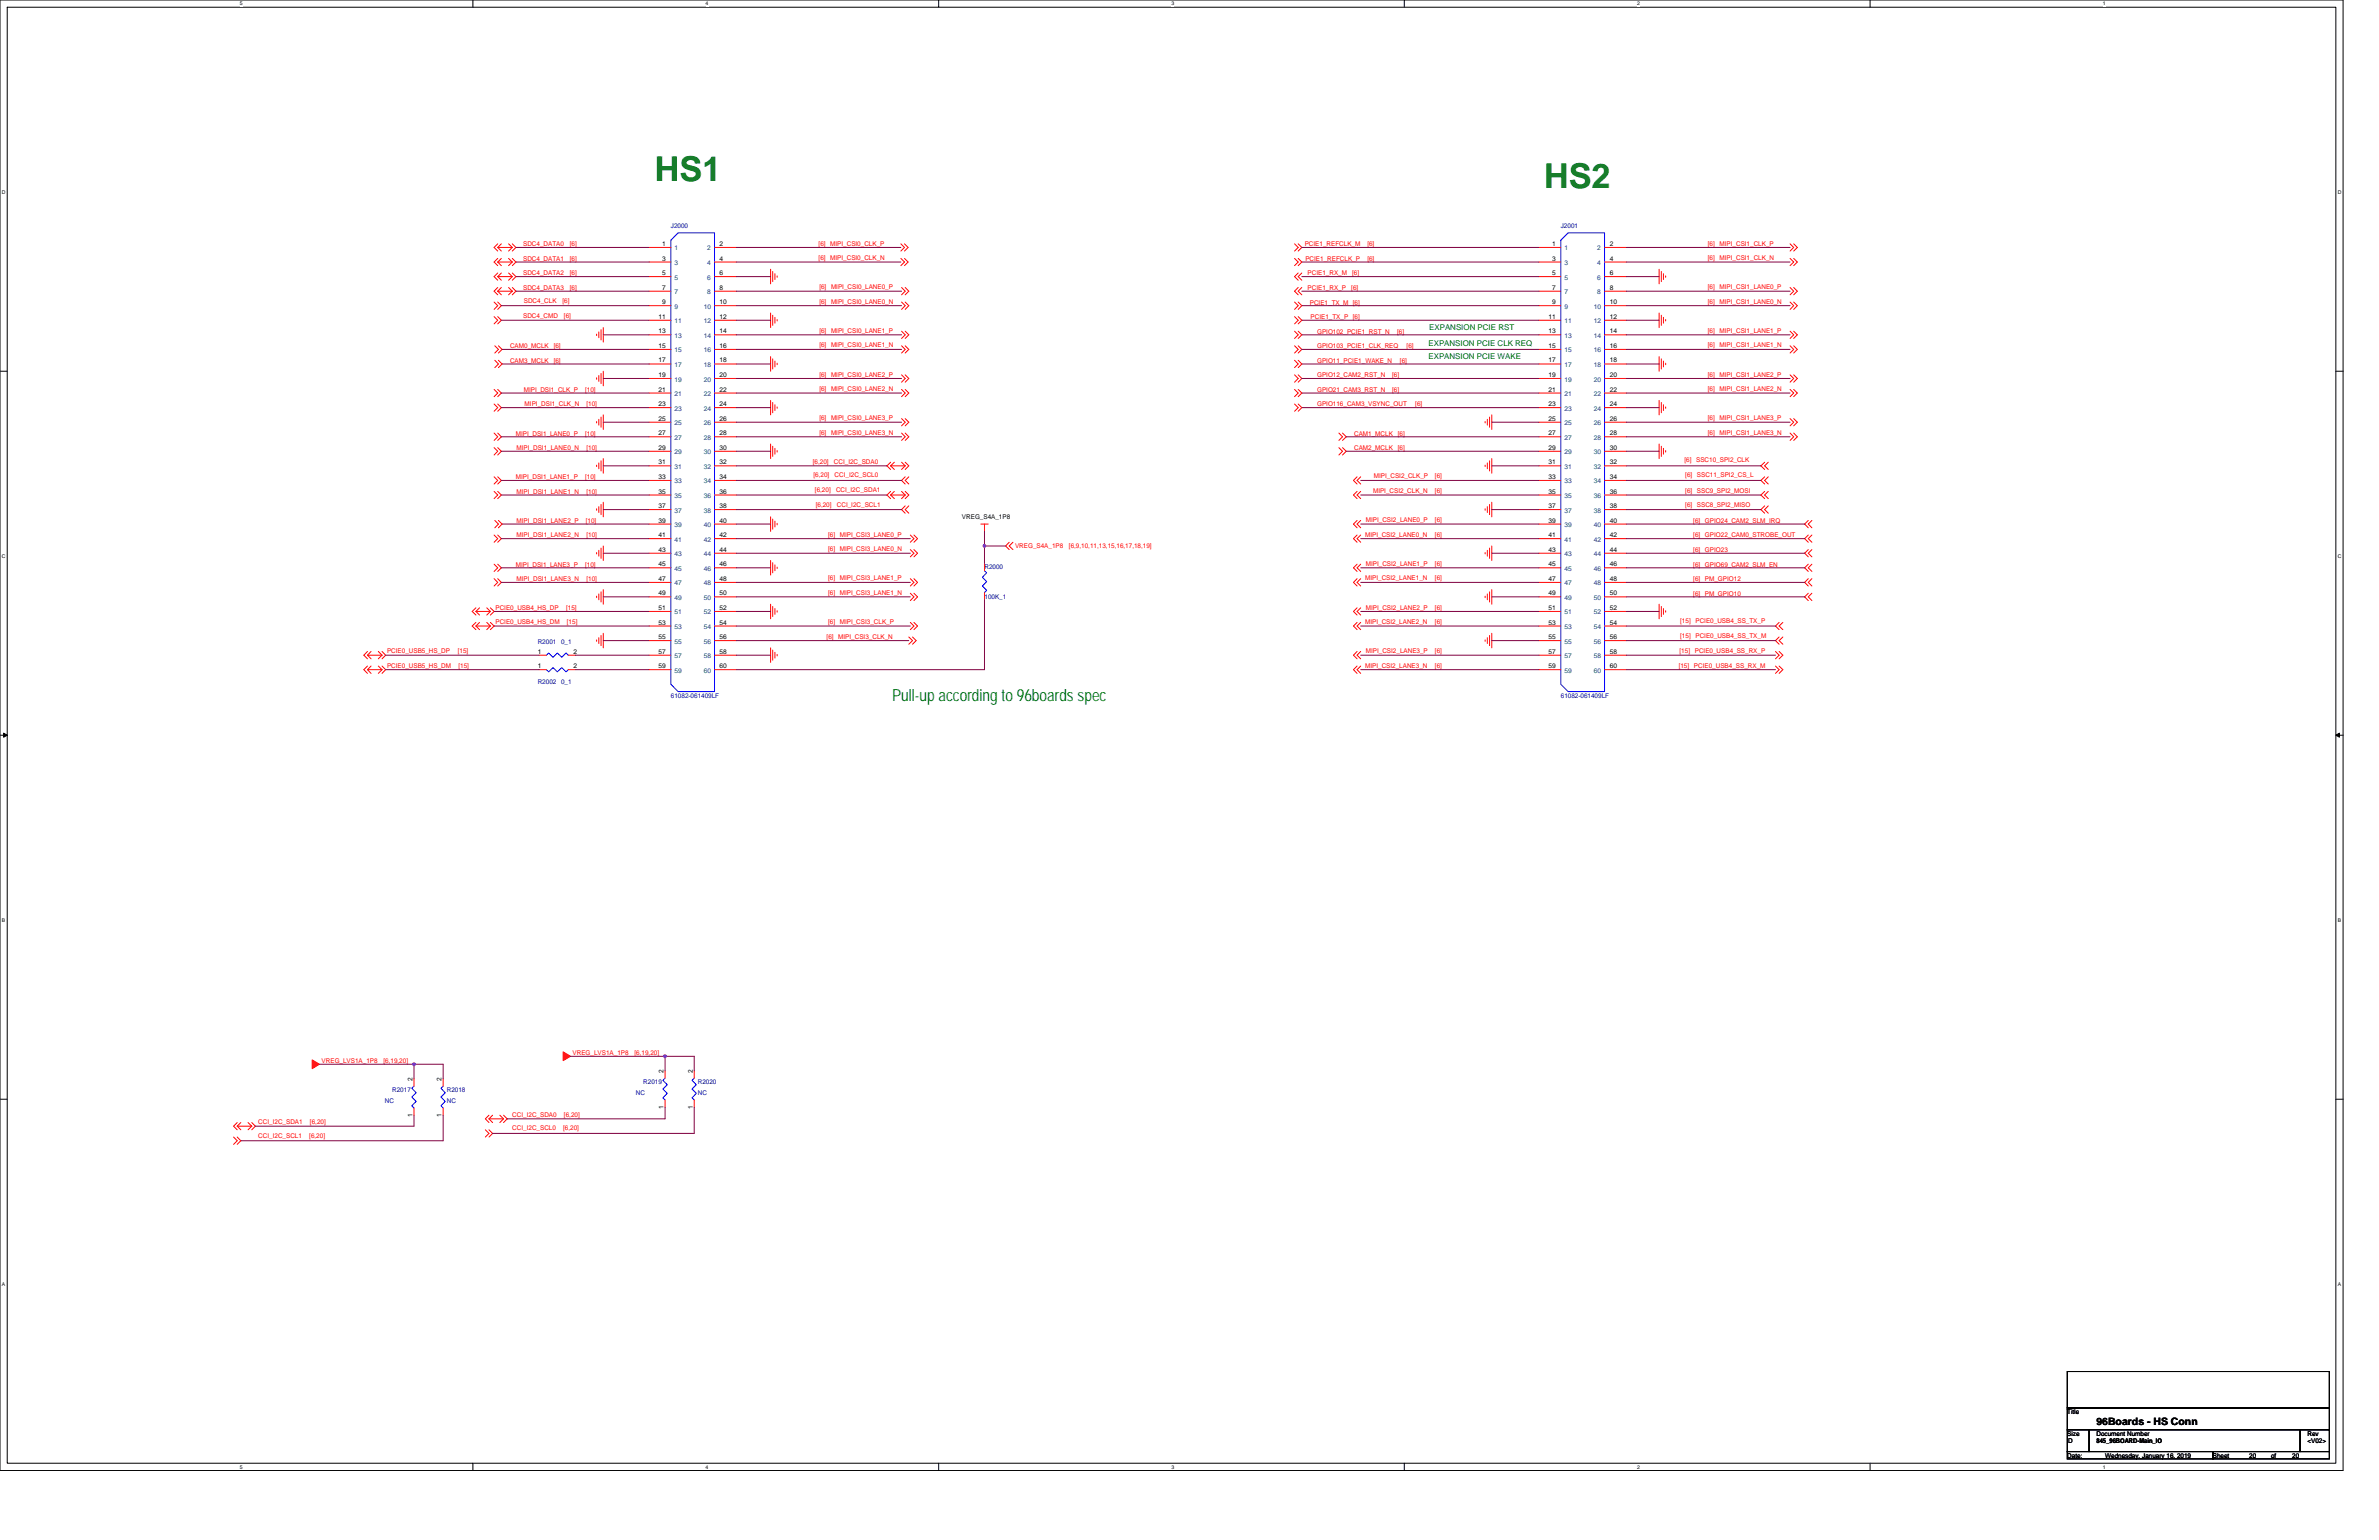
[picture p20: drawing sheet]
<svg xmlns="http://www.w3.org/2000/svg" width="432mm" height="279mm" viewBox="0 0 432 279" stroke-linecap="round" stroke-linejoin="round" font-family="sans-serif">
<defs><g id="words">
<g font-size="6.2" fill="#008000">
<text x="118.9" y="32.8">HS1</text>
<text x="280.3" y="34.1">HS2</text>
</g>
<text font-size="3" fill="#008000" x="161.9" y="127.2">Pull-up according to 96boards spec</text>
<text font-size="1.8" x="380.5" y="258.5">96Boards - HS Conn</text>
<g font-size="1.4" fill="#008000">
<text x="259.4" y="59.9">EXPANSION PCIE RST</text>
<text x="259.3" y="65.2">EXPANSION PCIE WAKE</text>
<text x="259.3" y="62.8">EXPANSION PCIE CLK REQ</text>
</g>
<g font-size="1.2" fill="#000080">
<text x="121.8" y="41.4">J2000</text>
<text x="283.3" y="41.4">J2001</text>
<text x="178.7" y="103.2">R2000</text>
<text x="178.7" y="108.6">100K_1</text>
<text x="97.6" y="116.8">R2001</text>
<text x="101.8" y="116.8">0_1</text>
<text x="97.6" y="124.2">R2002</text>
<text x="101.8" y="124.2">0_1</text>
<text x="121.8" y="126.7">61082-061409LF</text>
<text x="283.3" y="126.7">61082-061409LF</text>
<text x="116.8" y="196.7">R2019</text>
<text x="126.7" y="196.7">R2020</text>
<text x="69.9" y="200.1">NC</text>
<text x="71.2" y="198.2">R2017</text>
<text x="81.1" y="198.2">R2018</text>
<text x="81.1" y="200.1">NC</text>
<text x="115.4" y="198.7">NC</text>
<text x="126.7" y="198.7">NC</text>
</g>
<g font-size="1.2" fill="#f00">
<text x="95" y="44.7">SDC4_DATA0</text>
<text x="95" y="47.3">SDC4_DATA1</text>
<text x="103.4" y="44.7">[6]</text>
<text x="103.4" y="47.3">[6]</text>
<text x="148.6" y="44.6">[6] MIPI_CSI0_CLK_P</text>
<text x="148.6" y="47.2">[6] MIPI_CSI0_CLK_N</text>
<text x="236.8" y="44.7">PCIE1_REFCLK_M</text>
<text x="236.9" y="47.3">PCIE1_REFCLK_P</text>
<text x="248.2" y="44.7">[6]</text>
<text x="248.2" y="47.3">[6]</text>
<text x="310" y="47.2">[6]</text>
<text x="310" y="44.6">[6]</text>
<text x="312.1" y="47.2">MIPI_CSI1_CLK_N</text>
<text x="312.1" y="44.6">MIPI_CSI1_CLK_P</text>
<text x="95" y="50">SDC4_DATA2</text>
<text x="95" y="52.6">SDC4_DATA3</text>
<text x="103.4" y="50">[6]</text>
<text x="103.4" y="52.6">[6]</text>
<text x="148.7" y="52.5">[6]</text>
<text x="150.8" y="52.5">MIPI_CSI0_LANE0_P</text>
<text x="237.3" y="52.6">PCIE1_RX_P</text>
<text x="237.3" y="50">PCIE1_RX_M</text>
<text x="245.3" y="52.6">[6]</text>
<text x="245.4" y="50">[6]</text>
<text x="310" y="52.5">[6]</text>
<text x="312.1" y="52.5">MIPI_CSI1_LANE0_P</text>
<text x="95" y="57.6">SDC4_CMD</text>
<text x="95.1" y="55">SDC4_CLK</text>
<text x="102.1" y="55">[6]</text>
<text x="102.4" y="57.6">[6]</text>
<text x="148.7" y="55.1">[6]</text>
<text x="150.8" y="55.1">MIPI_CSI0_LANE0_N</text>
<text x="237.7" y="55.2">PCIE1_TX_M [6]</text>
<text x="237.9" y="57.9">PCIE1_TX_P [6]</text>
<text x="310" y="55.1">[6]</text>
<text x="312.1" y="55.1">MIPI_CSI1_LANE0_N</text>
<text x="92.6" y="63.2">CAM0_MCLK</text>
<text x="92.6" y="65.8">CAM3_MCLK</text>
<text x="100.5" y="63.2">[6]</text>
<text x="100.5" y="65.8">[6]</text>
<text x="148.7" y="63">[6]</text>
<text x="148.7" y="60.4">[6]</text>
<text x="150.8" y="63">MIPI_CSI0_LANE1_N</text>
<text x="150.8" y="60.4">MIPI_CSI0_LANE1_P</text>
<text x="239.1" y="63.2">GPIO103_PCIE1_CLK_REQ</text>
<text x="239.1" y="65.8">GPIO11_PCIE1_WAKE_N</text>
<text x="239.1" y="60.5">GPIO102_PCIE1_RST_N</text>
<text x="253.6" y="60.5">[6]</text>
<text x="254.1" y="65.8">[6]</text>
<text x="255.3" y="63.2">[6]</text>
<text x="310" y="63">[6]</text>
<text x="310" y="60.4">[6]</text>
<text x="312.1" y="63">MIPI_CSI1_LANE1_N</text>
<text x="312.1" y="60.4">MIPI_CSI1_LANE1_P</text>
<text x="95.1" y="71.1">MIPI_DSI1_CLK_P</text>
<text x="106.2" y="71.1">[10]</text>
<text x="148.7" y="71">[6]</text>
<text x="148.7" y="68.3">[6]</text>
<text x="150.8" y="71">MIPI_CSI0_LANE2_N</text>
<text x="150.8" y="68.3">MIPI_CSI0_LANE2_P</text>
<text x="239.1" y="68.5">GPIO12_CAM2_RST_N</text>
<text x="239.1" y="71.1">GPIO21_CAM3_RST_N</text>
<text x="252.7" y="68.5">[6]</text>
<text x="252.7" y="71.1">[6]</text>
<text x="310" y="68.3">[6]</text>
<text x="310" y="71">[6]</text>
<text x="312.1" y="68.3">MIPI_CSI1_LANE2_P</text>
<text x="312.1" y="71">MIPI_CSI1_LANE2_N</text>
<text x="95.2" y="73.7">MIPI_DSI1_CLK_N</text>
<text x="106.4" y="73.7">[10]</text>
<text x="148.7" y="76.2">[6]</text>
<text x="150.8" y="76.2">MIPI_CSI0_LANE3_P</text>
<text x="239.1" y="73.7">GPIO116_CAM3_VSYNC_OUT</text>
<text x="256.9" y="73.7">[6]</text>
<text x="310" y="76.2">[6]</text>
<text x="312.1" y="76.2">MIPI_CSI1_LANE3_P</text>
<text x="93.6" y="79">MIPI_DSI1_LANE0_P</text>
<text x="93.8" y="81.7">MIPI_DSI1_LANE0_N</text>
<text x="106.2" y="79">[10]</text>
<text x="106.4" y="81.7">[10]</text>
<text x="148.7" y="78.9">[6]</text>
<text x="150.8" y="78.9">MIPI_CSI0_LANE3_N</text>
<text x="245.8" y="79">CAM1_MCLK</text>
<text x="245.8" y="81.7">CAM2_MCLK</text>
<text x="253.7" y="79">[6]</text>
<text x="253.7" y="81.7">[6]</text>
<text x="305.8" y="83.9">[6]</text>
<text x="307.9" y="83.9">SSC10_SPI2_CLK</text>
<text x="310" y="78.9">[6]</text>
<text x="312.1" y="78.9">MIPI_CSI1_LANE3_N</text>
<text x="93.6" y="87">MIPI_DSI1_LANE1_P</text>
<text x="93.8" y="89.6">MIPI_DSI1_LANE1_N</text>
<text x="106.2" y="87">[10]</text>
<text x="106.4" y="89.6">[10]</text>
<text x="147.5" y="84.2">[6,20]</text>
<text x="147.7" y="86.6">[6,20]</text>
<text x="147.9" y="89.3">[6,20]</text>
<text x="151.4" y="84.2">CCI_I2C_SDA0</text>
<text x="151.5" y="86.6">CCI_I2C_SCL0</text>
<text x="151.7" y="89.3">CCI_I2C_SDA1</text>
<text x="249.2" y="89.5">MIPI_CSI2_CLK_N</text>
<text x="249.4" y="86.8">MIPI_CSI2_CLK_P</text>
<text x="260.5" y="89.5">[6]</text>
<text x="260.5" y="86.8">[6]</text>
<text x="305.9" y="86.6">[6]</text>
<text x="305.9" y="89.5">[6]</text>
<text x="308" y="86.6">SSC11_SPI2_CS_L</text>
<text x="308" y="89.5">SSC9_SPI2_MOSI</text>
<text x="93.8" y="94.9">MIPI_DSI1_LANE2_P</text>
<text x="106.3" y="94.9">[10]</text>
<text x="148.1" y="92">[6,20]</text>
<text x="151.9" y="92">CCI_I2C_SCL1</text>
<text x="247.9" y="94.7">MIPI_CSI2_LANE0_P</text>
<text x="260.5" y="94.7">[6]</text>
<text x="305.9" y="92">[6]</text>
<text x="307.3" y="94.9">[6]</text>
<text x="308" y="92">SSC8_SPI2_MISO</text>
<text x="309.5" y="94.9">GPIO24_CAM2_SLM_IRQ</text>
<text x="93.8" y="97.5">MIPI_DSI1_LANE2_N</text>
<text x="106.4" y="97.5">[10]</text>
<text x="150.3" y="97.4">[6]</text>
<text x="150.3" y="100">[6]</text>
<text x="152.4" y="97.4">MIPI_CSI3_LANE0_P</text>
<text x="152.4" y="100">MIPI_CSI3_LANE0_N</text>
<text x="184.2" y="99.5">VREG_S4A_1P8</text>
<text x="194" y="99.5">[6,9,10,11,13,15,16,17,18,19]</text>
<text x="247.8" y="97.4">MIPI_CSI2_LANE0_N</text>
<text x="260.5" y="97.4">[6]</text>
<text x="307.3" y="97.5">[6]</text>
<text x="307.3" y="100.2">[6]</text>
<text x="309.5" y="97.5">GPIO22_CAM0_STROBE_OUT</text>
<text x="309.5" y="100.2">GPIO23</text>
<text x="93.6" y="102.8">MIPI_DSI1_LANE3_P</text>
<text x="93.8" y="105.4">MIPI_DSI1_LANE3_N</text>
<text x="106.2" y="102.8">[10]</text>
<text x="106.4" y="105.4">[10]</text>
<text x="150.3" y="107.9">[6]</text>
<text x="150.3" y="105.3">[6]</text>
<text x="152.4" y="107.9">MIPI_CSI3_LANE1_N</text>
<text x="152.4" y="105.3">MIPI_CSI3_LANE1_P</text>
<text x="247.8" y="105.3">MIPI_CSI2_LANE1_N</text>
<text x="247.9" y="102.7">MIPI_CSI2_LANE1_P</text>
<text x="260.5" y="105.3">[6]</text>
<text x="260.5" y="102.7">[6]</text>
<text x="307.3" y="102.8">[6]</text>
<text x="307.3" y="105.4">[6]</text>
<text x="309.5" y="102.8">GPIO69_CAM2_SLM_EN</text>
<text x="309.5" y="105.4">PM_GPIO12</text>
<text x="89.9" y="113.2">PCIE0_USB4_HS_DM</text>
<text x="89.9" y="110.6">PCIE0_USB4_HS_DP</text>
<text x="102.7" y="110.6">[15]</text>
<text x="102.9" y="113.2">[15]</text>
<text x="150.3" y="113.2">[6]</text>
<text x="152.4" y="113.2">MIPI_CSI3_CLK_P</text>
<text x="247.8" y="113.2">MIPI_CSI2_LANE2_N</text>
<text x="247.9" y="110.6">MIPI_CSI2_LANE2_P</text>
<text x="260.5" y="113.2">[6]</text>
<text x="260.5" y="110.6">[6]</text>
<text x="305" y="113.1">[15]</text>
<text x="307.3" y="108.1">[6]</text>
<text x="307.7" y="113.1">PCIE0_USB4_SS_TX_P</text>
<text x="309.5" y="108.1">PM_GPIO10</text>
<text x="70.3" y="118.5">PCIE0_USB5_HS_DP</text>
<text x="83.1" y="118.5">[15]</text>
<text x="150" y="115.9">[6]</text>
<text x="152.1" y="115.9">MIPI_CSI3_CLK_N</text>
<text x="247.9" y="118.5">MIPI_CSI2_LANE3_P</text>
<text x="260.5" y="118.5">[6]</text>
<text x="304.8" y="118.5">[15]</text>
<text x="305" y="115.7">[15]</text>
<text x="307.6" y="118.5">PCIE0_USB4_SS_RX_P</text>
<text x="307.7" y="115.7">PCIE0_USB4_SS_TX_M</text>
<text x="70.3" y="121.2">PCIE0_USB5_HS_DM</text>
<text x="83.2" y="121.2">[15]</text>
<text x="247.8" y="121.2">MIPI_CSI2_LANE3_N</text>
<text x="260.5" y="121.2">[6]</text>
<text x="304.7" y="121.2">[15]</text>
<text x="307.5" y="121.2">PCIE0_USB4_SS_RX_M</text>
<text x="103.9" y="191.4">VREG_LVS1A_1P8</text>
<text x="115.2" y="191.4">[6,19,20]</text>
<text x="58.4" y="192.9">VREG_LVS1A_1P8</text>
<text x="69.6" y="192.9">[6,19,20]</text>
<text x="46.9" y="203.8">CCI_I2C_SDA1</text>
<text x="56.3" y="203.8">[6,20]</text>
<text x="93" y="202.6">CCI_I2C_SDA0</text>
<text x="102.4" y="202.6">[6,20]</text>
<text x="46.9" y="206.5">CCI_I2C_SCL1</text>
<text x="56.1" y="206.5">[6,20]</text>
<text x="93" y="205">CCI_I2C_SCL0</text>
<text x="102.2" y="205">[6,20]</text>
</g>
<g font-size="1.2">
<text x="120.2" y="44.6">1</text>
<text x="120.2" y="47.3">3</text>
<text x="130.6" y="44.6">2</text>
<text x="130.6" y="47.3">4</text>
<text x="281.7" y="44.6">1</text>
<text x="281.7" y="47.3">3</text>
<text x="292.2" y="44.6">2</text>
<text x="292.2" y="47.3">4</text>
<text x="120.2" y="49.9">5</text>
<text x="120.2" y="52.6">7</text>
<text x="130.6" y="49.9">6</text>
<text x="130.6" y="52.6">8</text>
<text x="281.7" y="49.9">5</text>
<text x="281.7" y="52.6">7</text>
<text x="292.2" y="49.9">6</text>
<text x="292.2" y="52.6">8</text>
<text x="119.5" y="57.8">11</text>
<text x="120.2" y="55.2">9</text>
<text x="130.6" y="55.2">10</text>
<text x="130.6" y="57.8">12</text>
<text x="281.1" y="57.8">11</text>
<text x="281.7" y="55.2">9</text>
<text x="292.2" y="55.2">10</text>
<text x="292.2" y="57.8">12</text>
<text x="119.5" y="60.5">13</text>
<text x="119.5" y="63.1">15</text>
<text x="119.5" y="65.8">17</text>
<text x="130.6" y="60.5">14</text>
<text x="130.6" y="63.1">16</text>
<text x="130.6" y="65.8">18</text>
<text x="281.1" y="60.5">13</text>
<text x="281.1" y="63.1">15</text>
<text x="281.1" y="65.8">17</text>
<text x="292.2" y="60.5">14</text>
<text x="292.2" y="63.1">16</text>
<text x="292.2" y="65.8">18</text>
<text x="119.5" y="68.4">19</text>
<text x="119.5" y="71">21</text>
<text x="130.6" y="68.4">20</text>
<text x="130.6" y="71">22</text>
<text x="281.1" y="68.4">19</text>
<text x="281.1" y="71">21</text>
<text x="292.2" y="68.4">20</text>
<text x="292.2" y="71">22</text>
<text x="119.5" y="73.7">23</text>
<text x="119.5" y="76.3">25</text>
<text x="130.6" y="73.7">24</text>
<text x="130.6" y="76.3">26</text>
<text x="281.1" y="73.7">23</text>
<text x="281.1" y="76.3">25</text>
<text x="292.2" y="73.7">24</text>
<text x="292.2" y="76.3">26</text>
<text x="119.5" y="79">27</text>
<text x="119.5" y="81.6">29</text>
<text x="130.6" y="79">28</text>
<text x="130.6" y="81.6">30</text>
<text x="281.1" y="79">27</text>
<text x="281.1" y="81.6">29</text>
<text x="292.2" y="79">28</text>
<text x="292.2" y="81.6">30</text>
<text x="119.5" y="84.2">31</text>
<text x="119.5" y="86.9">33</text>
<text x="119.5" y="89.5">35</text>
<text x="130.6" y="84.2">32</text>
<text x="130.6" y="86.9">34</text>
<text x="130.6" y="89.5">36</text>
<text x="281.1" y="84.2">31</text>
<text x="281.1" y="86.9">33</text>
<text x="281.1" y="89.5">35</text>
<text x="292.2" y="84.2">32</text>
<text x="292.2" y="86.9">34</text>
<text x="292.2" y="89.5">36</text>
<text x="119.5" y="92.2">37</text>
<text x="119.5" y="94.8">39</text>
<text x="130.6" y="92.2">38</text>
<text x="130.6" y="94.8">40</text>
<text x="174.6" y="94.2">VREG_S4A_1P8</text>
<text x="281.1" y="92.2">37</text>
<text x="281.1" y="94.8">39</text>
<text x="292.2" y="92.2">38</text>
<text x="292.2" y="94.8">40</text>
<text x="119.5" y="97.5">41</text>
<text x="119.5" y="100.1">43</text>
<text x="130.6" y="97.5">42</text>
<text x="130.6" y="100.1">44</text>
<text x="281.1" y="97.5">41</text>
<text x="281.1" y="100.1">43</text>
<text x="292.2" y="97.5">42</text>
<text x="292.2" y="100.1">44</text>
<text x="119.5" y="102.7">45</text>
<text x="119.5" y="105.4">47</text>
<text x="130.6" y="102.7">46</text>
<text x="130.6" y="105.4">48</text>
<text x="281.1" y="102.7">45</text>
<text x="281.1" y="105.4">47</text>
<text x="292.2" y="102.7">46</text>
<text x="292.2" y="105.4">48</text>
<text x="119.5" y="108">49</text>
<text x="119.5" y="110.7">51</text>
<text x="119.5" y="113.3">53</text>
<text x="130.6" y="108">50</text>
<text x="130.6" y="110.7">52</text>
<text x="130.6" y="113.3">54</text>
<text x="281.1" y="108">49</text>
<text x="281.1" y="110.7">51</text>
<text x="281.1" y="113.3">53</text>
<text x="292.2" y="108">50</text>
<text x="292.2" y="110.7">52</text>
<text x="292.2" y="113.3">54</text>
<text x="97.6" y="118.6">1</text>
<text x="104.1" y="118.6">2</text>
<text x="119.5" y="116">55</text>
<text x="119.5" y="118.6">57</text>
<text x="130.6" y="116">56</text>
<text x="130.6" y="118.6">58</text>
<text x="281.1" y="116">55</text>
<text x="281.1" y="118.6">57</text>
<text x="292.2" y="116">56</text>
<text x="292.2" y="118.6">58</text>
<text x="97.6" y="121.2">1</text>
<text x="104.1" y="121.2">2</text>
<text x="119.5" y="121.2">59</text>
<text x="130.6" y="121.2">60</text>
<text x="281.1" y="121.2">59</text>
<text x="292.2" y="121.2">60</text>
<text x="74.9" y="196.1" transform="rotate(-90 74.9 196.1)">2</text>
<text x="80.2" y="196.1" transform="rotate(-90 80.2 196.1)">2</text>
<text x="120.4" y="194.7" transform="rotate(-90 120.4 194.7)">2</text>
<text x="125.7" y="194.7" transform="rotate(-90 125.7 194.7)">2</text>
<text x="74.9" y="202.6" transform="rotate(-90 74.9 202.6)">1</text>
<text x="80.2" y="202.6" transform="rotate(-90 80.2 202.6)">1</text>
<text x="120.4" y="201.2" transform="rotate(-90 120.4 201.2)">1</text>
<text x="125.7" y="201.2" transform="rotate(-90 125.7 201.2)">1</text>
<text x="375.2" y="256.5">Title</text>
<text x="375.2" y="260.5">Size</text>
<text x="375.4" y="261.8">D</text>
<text x="380.5" y="260.5">Document Number</text>
<text x="380.5" y="261.8">845_96BOARD-Main_IO</text>
<text x="418.8" y="260.5">Rev</text>
<text x="418.8" y="261.8">&lt;V02&gt;</text>
<text x="375.2" y="264.5">Date:</text>
<text x="382.1" y="264.5">Wednesday, January 16, 2019</text>
<text x="401.6" y="264.5">Sheet</text>
<text x="408.2" y="264.5">20</text>
<text x="412.2" y="264.5">of</text>
<text x="416.1" y="264.5">20</text>
</g>
<g font-size="1.2" fill="#004080">
<text x="122.4" y="45.4">1</text>
<text x="128.4" y="45.4">2</text>
<text x="284" y="45.4">1</text>
<text x="289.9" y="45.4">2</text>
<text x="122.4" y="48.1">3</text>
<text x="122.4" y="50.7">5</text>
<text x="122.4" y="53.4">7</text>
<text x="128.4" y="48.1">4</text>
<text x="128.4" y="50.7">6</text>
<text x="128.4" y="53.4">8</text>
<text x="284" y="48.1">3</text>
<text x="284" y="50.7">5</text>
<text x="284" y="53.4">7</text>
<text x="289.9" y="48.1">4</text>
<text x="289.9" y="50.7">6</text>
<text x="289.9" y="53.4">8</text>
<text x="122.4" y="56">9</text>
<text x="122.4" y="58.7">11</text>
<text x="127.7" y="56">10</text>
<text x="127.7" y="58.7">12</text>
<text x="284" y="56">9</text>
<text x="284" y="58.7">11</text>
<text x="289.3" y="56">10</text>
<text x="289.3" y="58.7">12</text>
<text x="122.4" y="61.3">13</text>
<text x="122.4" y="63.9">15</text>
<text x="127.7" y="61.3">14</text>
<text x="127.7" y="63.9">16</text>
<text x="284" y="61.3">13</text>
<text x="284" y="63.9">15</text>
<text x="289.3" y="61.3">14</text>
<text x="289.3" y="63.9">16</text>
<text x="122.4" y="66.6">17</text>
<text x="122.4" y="69.2">19</text>
<text x="122.4" y="71.9">21</text>
<text x="127.7" y="66.6">18</text>
<text x="127.7" y="69.2">20</text>
<text x="127.7" y="71.9">22</text>
<text x="284" y="66.6">17</text>
<text x="284" y="69.2">19</text>
<text x="284" y="71.9">21</text>
<text x="289.3" y="66.6">18</text>
<text x="289.3" y="69.2">20</text>
<text x="289.3" y="71.9">22</text>
<text x="122.4" y="74.5">23</text>
<text x="122.4" y="77.2">25</text>
<text x="127.7" y="74.5">24</text>
<text x="127.7" y="77.2">26</text>
<text x="284" y="74.5">23</text>
<text x="284" y="77.2">25</text>
<text x="289.3" y="74.5">24</text>
<text x="289.3" y="77.2">26</text>
<text x="122.4" y="79.8">27</text>
<text x="122.4" y="82.4">29</text>
<text x="127.7" y="79.8">28</text>
<text x="127.7" y="82.4">30</text>
<text x="284" y="79.8">27</text>
<text x="284" y="82.4">29</text>
<text x="289.3" y="79.8">28</text>
<text x="289.3" y="82.4">30</text>
<text x="122.4" y="85.1">31</text>
<text x="122.4" y="87.7">33</text>
<text x="127.7" y="85.1">32</text>
<text x="127.7" y="87.7">34</text>
<text x="284" y="85.1">31</text>
<text x="284" y="87.7">33</text>
<text x="289.3" y="85.1">32</text>
<text x="289.3" y="87.7">34</text>
<text x="122.4" y="90.4">35</text>
<text x="122.4" y="93">37</text>
<text x="122.4" y="95.6">39</text>
<text x="127.7" y="90.4">36</text>
<text x="127.7" y="93">38</text>
<text x="127.7" y="95.6">40</text>
<text x="284" y="90.4">35</text>
<text x="284" y="93">37</text>
<text x="284" y="95.6">39</text>
<text x="289.3" y="90.4">36</text>
<text x="289.3" y="93">38</text>
<text x="289.3" y="95.6">40</text>
<text x="122.4" y="98.3">41</text>
<text x="122.4" y="100.9">43</text>
<text x="127.7" y="98.3">42</text>
<text x="127.7" y="100.9">44</text>
<text x="284" y="98.3">41</text>
<text x="284" y="100.9">43</text>
<text x="289.3" y="98.3">42</text>
<text x="289.3" y="100.9">44</text>
<text x="122.4" y="103.6">45</text>
<text x="122.4" y="106.2">47</text>
<text x="127.7" y="103.6">46</text>
<text x="127.7" y="106.2">48</text>
<text x="284" y="103.6">45</text>
<text x="284" y="106.2">47</text>
<text x="289.3" y="103.6">46</text>
<text x="289.3" y="106.2">48</text>
<text x="122.4" y="108.8">49</text>
<text x="122.4" y="111.5">51</text>
<text x="127.7" y="108.8">50</text>
<text x="127.7" y="111.5">52</text>
<text x="284" y="108.8">49</text>
<text x="284" y="111.5">51</text>
<text x="289.3" y="108.8">50</text>
<text x="289.3" y="111.5">52</text>
<text x="122.4" y="114.1">53</text>
<text x="122.4" y="116.8">55</text>
<text x="122.4" y="119.4">57</text>
<text x="127.7" y="114.1">54</text>
<text x="127.7" y="116.8">56</text>
<text x="127.7" y="119.4">58</text>
<text x="284" y="114.1">53</text>
<text x="284" y="116.8">55</text>
<text x="284" y="119.4">57</text>
<text x="289.3" y="114.1">54</text>
<text x="289.3" y="116.8">56</text>
<text x="289.3" y="119.4">58</text>
<text x="122.4" y="122">59</text>
<text x="127.7" y="122">60</text>
<text x="284" y="122">59</text>
<text x="289.3" y="122">60</text>
</g>
<g font-size=".9">
<text x="43.6" y="1">5</text>
<text x="128.1" y="1">4</text>
<text x="212.6" y="1">3</text>
<text x="297.1" y="1">2</text>
<text x="381.7" y="1">1</text>
<text x=".3" y="35.2">D</text>
<text x="424.3" y="35.2">D</text>
<text x=".3" y="101.2">C</text>
<text x="424.3" y="101.2">C</text>
<text x=".3" y="167.3">B</text>
<text x="424.3" y="167.3">B</text>
<text x=".3" y="233.3">A</text>
<text x="424.3" y="233.3">A</text>
<text x="43.6" y="266.4">5</text>
<text x="128.1" y="266.4">4</text>
<text x="212.6" y="266.4">3</text>
<text x="297.1" y="266.4">2</text>
<text x="381.7" y="266.4">1</text>
</g>
</g></defs>
<path d="M0 0h425.3v266.8h-425.3zM1.3 1.3h422.7v264.2h-422.7z" fill="none" stroke="#000" stroke-width=".18"/>
<g fill="#fff">
<path d="M43.6 .1h.5v1.1h-.5z"/>
<path d="M43.6 265.6h.5v1.1h-.5z"/>
</g>
<path d="M85.8 0v1.3M85.8 265.5v1.3" fill="none" stroke="#000" stroke-width=".18"/>
<g fill="#fff">
<path d="M128.1 .1h.5v1.1h-.5z"/>
<path d="M128.1 265.6h.5v1.1h-.5z"/>
</g>
<path d="M170.4 0v1.3M170.4 265.5v1.3" fill="none" stroke="#000" stroke-width=".18"/>
<g fill="#fff">
<path d="M212.6 .1h.5v1.1h-.5z"/>
<path d="M212.6 265.6h.5v1.1h-.5z"/>
</g>
<path d="M254.9 0v1.3M254.9 265.5v1.3" fill="none" stroke="#000" stroke-width=".18"/>
<g fill="#fff">
<path d="M297.1 .1h.5v1.1h-.5z"/>
<path d="M297.1 265.6h.5v1.1h-.5z"/>
</g>
<path d="M339.4 0v1.3M339.4 265.5v1.3" fill="none" stroke="#000" stroke-width=".18"/>
<g fill="#fff">
<path d="M381.7 .1h.5v1.1h-.5z"/>
<path d="M381.7 265.6h.5v1.1h-.5z"/>
<path d="M.3 34.3h.7v1.1h-.7z"/>
<path d="M424.3 34.3h.7v1.1h-.7z"/>
<path d="M.3 100.4h.7v1h-.7z"/>
<path d="M424.3 100.4h.7v1h-.7z"/>
</g>
<path d="M0 67.4h1.3M424 67.4h1.3" fill="none" stroke="#000" stroke-width=".18"/>
<g fill="#fff">
<path d="M.3 166.4h.7v1.1h-.7z"/>
<path d="M424.3 166.4h.6v1.1h-.6z"/>
</g>
<path d="M0 133.4h1.3M424 133.4h1.3" fill="none" stroke="#000" stroke-width=".18"/>
<path d="M.7 133l.6 .4-.6 .4zM424 133.4l.6-.4v.8z" fill="#000" stroke="#000" stroke-width=".18"/>
<g fill="#fff">
<path d="M.3 232.5h.7v1h-.7z"/>
<path d="M424.3 232.5h.6v1h-.6z"/>
</g>
<path d="M0 199.4h1.3M424 199.4h1.3M375.2 248.8h47.6v6.6h-47.6zM375.2 255.4h47.6v4h-47.6zM375.2 259.4h4v4h-4zM379.2 259.4h38.3v4h-38.3zM417.5 259.4h5.3v4h-5.3zM375.2 263.4h26.4v1.3h-26.4zM401.6 263.4h21.2v1.3h-21.2z" fill="none" stroke="#000" stroke-width=".18"/>
<g fill="none" stroke="#f00" stroke-width=".18">
<path d="M89.7 54.8l.6 .7-.6 .6M89.7 57.4l.6 .7-.6 .7M90.3 54.8l.7 .7-.7 .6M90.3 57.4l.7 .7-.7 .7M90.3 44.9l.7 .7M90.3 44.9h2.7M90.3 47.5l.7 .7M90.3 47.5h2.7M90.3 50.2l.7 .6M90.3 50.2h2.7M90.3 52.8l.7 .7M90.3 52.8h2.7"/>
<path d="M90.3 44.2l-.6 .7 .6 .7M90.3 46.9l-.6 .6 .6 .7M90.3 49.5l-.6 .7 .6 .6M90.3 52.2l-.6 .6 .6 .7M91 44.2l-.7 .7M91 46.9l-.7 .6M91 49.5l-.7 .7M91 52.2l-.7 .6M92.3 44.2l.7 .7M92.3 46.9l.7 .6M92.3 49.5l.7 .7M92.3 52.2l.7 .6"/>
<path d="M93 44.2l.6 .7-.6 .7M93 46.9l.6 .6-.6 .7M93 49.5l.6 .7-.6 .6M93 52.2l.6 .6-.6 .7M93 44.9l-.7 .7M93 47.5l-.7 .7M93 50.2l-.7 .6M93 52.8l-.7 .7M109.1 59.8v1.9M109.5 59.4v2.7M117.8 44.9h4M117.8 47.5h4"/>
<path d="M117.8 50.2h4M117.8 52.8h4M117.8 55.5h4M117.8 58.1h4M129.7 44.9h3.9M129.7 47.5h3.9M129.7 50.2h3.9M129.7 52.8h3.9M129.7 55.5h3.9M129.7 58.1h3.9M139.9 48.9v2.6M139.9 56.8v2.6"/>
<path d="M140.3 49.3v1.8M140.3 57.2v1.8M140.7 49.7v1M140.7 57.6v1M141.1 50.1v.2M141.1 58v.2M163.5 44.2l.7 .7-.7 .7M163.5 46.9l.7 .6-.7 .7M163.6 54.8l.7 .7-.7 .6M163.6 52.2l.7 .6-.7 .7M164.2 44.2l.6 .7-.6 .7M164.2 46.9l.6 .6-.6 .7"/>
<path d="M164.3 54.8l.7 .7-.7 .6M164.3 52.2l.7 .6-.7 .7M235 44.2l.6 .7-.6 .7M235 46.9l.6 .6-.6 .7M235 54.8l.6 .7-.6 .6M235 57.4l.6 .7-.6 .7M235.6 44.2l.7 .7-.7 .7M235.6 46.9l.7 .6-.7 .7M235.6 54.8l.7 .7-.7 .6M235.6 57.4l.7 .7-.7 .7M235.6 52.2l-.6 .6 .6 .7M235.6 49.5l-.6 .7 .6 .6"/>
<path d="M236.3 52.2l-.7 .6 .7 .7M236.3 49.5l-.7 .7 .7 .6M279.3 44.9h4M279.3 47.5h4M279.3 50.2h4M279.3 52.8h4M279.3 55.5h4M279.3 58.1h4M291.2 44.9h4M291.2 47.5h4M291.2 50.2h4M291.2 52.8h4"/>
<path d="M291.2 55.5h4M291.2 58.1h4M301.1 48.9v2.6M301.1 56.8v2.6M301.5 49.3v1.8M301.5 57.2v1.8M301.9 49.7v1M301.9 57.6v1M302.3 50.1v.2M302.3 58v.2M324.9 54.8l.7 .7-.7 .6M324.9 52.2l.7 .6-.7 .7"/>
<path d="M324.9 46.9l.7 .6-.7 .7M324.9 44.2l.7 .7-.7 .7M325.6 54.8l.6 .7-.6 .6M325.6 52.2l.6 .6-.6 .7M325.6 46.9l.6 .6-.6 .7M325.6 44.2l.6 .7-.6 .7M89.7 73.3l.6 .7-.6 .6M89.7 70.7l.6 .6-.6 .7M89.7 78.6l.6 .6-.6 .7M89.8 62.7l.7 .7-.7 .7M89.8 65.4l.7 .6-.7 .7M90.3 73.3l.7 .7-.7 .6"/>
<path d="M90.3 70.7l.7 .6-.7 .7M90.3 78.6l.7 .6-.7 .7M90.5 62.7l.6 .7-.6 .7M90.5 65.4l.6 .6-.6 .7M108.3 76.5v.2M108.3 68.5v.3M108.3 60.6v.3M108.7 76.1v1M108.7 68.1v1.1M108.7 60.2v1.1M109.1 75.7v1.8M109.1 67.8v1.8"/>
<path d="M109.5 75.3v2.6M109.5 67.4v2.6M117.8 60.7h4M117.8 63.4h4M117.8 66h4M117.8 68.7h4M117.8 71.3h4M117.8 74h4M117.8 76.6h4M117.8 79.2h4M129.7 60.7h3.9M129.7 63.4h3.9"/>
<path d="M129.7 66h3.9M129.7 68.7h3.9M129.7 71.3h3.9M129.7 74h3.9M129.7 76.6h3.9M129.7 79.2h3.9M139.9 64.7v2.7M139.9 72.6v2.7M140.3 65.1v1.9M140.3 73v1.9M140.7 65.5v1.1M140.7 73.4v1.1"/>
<path d="M141.1 65.9v.3M141.1 73.8v.3M163.6 75.9l.7 .7-.7 .7M163.6 78.6l.7 .6-.7 .7M163.6 70.7l.7 .6-.7 .7M163.6 68l.7 .7-.7 .6M163.6 62.7l.7 .7-.7 .7M163.6 60.1l.7 .6-.7 .7M164.3 75.9l.7 .7-.7 .7M164.3 78.6l.7 .6-.7 .7M164.3 70.7l.7 .6-.7 .7M164.3 68l.7 .7-.7 .6"/>
<path d="M164.3 62.7l.7 .7-.7 .7M164.3 60.1l.7 .6-.7 .7M235 62.7l.6 .7-.6 .7M235 65.4l.6 .6-.6 .7M235 68l.6 .7-.6 .6M235 70.7l.6 .6-.6 .7M235 60.1l.6 .6-.6 .7M235 73.3l.6 .7-.6 .6M235.6 62.7l.7 .7-.7 .7M235.6 65.4l.7 .6-.7 .7M235.6 68l.7 .7-.7 .6M235.6 70.7l.7 .6-.7 .7"/>
<path d="M235.6 60.1l.7 .6-.7 .7M235.6 73.3l.7 .7-.7 .6M243 78.6l.7 .6-.7 .7M243.7 78.6l.6 .6-.6 .7M269.6 76.5v.2M270 76.1v1M270.4 75.7v1.8M270.8 75.3v2.6M279.3 60.7h4M279.3 63.4h4M279.3 66h4M279.3 68.7h4"/>
<path d="M279.3 71.3h4M279.3 74h4M279.3 76.6h4M279.3 79.2h4M291.2 60.7h4M291.2 63.4h4M291.2 66h4M291.2 68.7h4M291.2 71.3h4M291.2 74h4M291.2 76.6h4M291.2 79.2h4"/>
<path d="M301.1 64.7v2.7M301.1 72.6v2.7M301.5 65.1v1.9M301.5 73v1.9M301.9 65.5v1.1M301.9 73.4v1.1M302.3 65.9v.3M302.3 73.8v.3M324.9 78.6l.7 .6-.7 .7M324.9 75.9l.7 .7-.7 .7M324.9 68l.7 .7-.7 .6M324.9 70.7l.7 .6-.7 .7"/>
<path d="M324.9 62.7l.7 .7-.7 .7M324.9 60.1l.7 .6-.7 .7M325.6 78.6l.6 .6-.6 .7M325.6 75.9l.6 .7-.6 .7M325.6 68l.6 .7-.6 .6M325.6 70.7l.6 .6-.6 .7M325.6 62.7l.6 .7-.6 .7M325.6 60.1l.6 .6-.6 .7M89.7 97.1l.6 .6-.6 .7M89.7 89.2l.6 .6-.6 .7M89.7 86.5l.6 .7-.6 .6M89.7 81.2l.6 .7-.6 .7"/>
<path d="M89.8 94.4l.7 .7-.7 .7M90.3 97.1l.7 .6-.7 .7M90.3 89.2l.7 .6-.7 .7M90.3 86.5l.7 .7-.7 .6M90.3 81.2l.7 .7-.7 .7M90.5 94.4l.6 .7-.6 .7M108.3 92.3v.3M108.3 84.4v.2M108.7 99.8v1.1M108.7 91.9v1.1M108.7 84v1M109.1 99.4v1.9"/>
<path d="M109.1 91.5v1.9M109.1 83.6v1.8M109.5 99.1v2.6M109.5 91.1v2.7M109.5 83.2v2.7M117.8 81.9h4M117.8 84.5h4M117.8 87.2h4M117.8 89.8h4M117.8 92.5h4M117.8 95.1h4M117.8 97.7h4"/>
<path d="M129.7 81.9h3.9M129.7 84.5h3.9M129.7 87.2h3.9M129.7 89.8h3.9M129.7 92.5h3.9M129.7 95.1h3.9M129.7 97.7h3.9M139.9 80.6v2.6M139.9 93.8v2.6M140.3 81v1.8M140.3 94.2v1.8M140.7 81.3v1.1"/>
<path d="M140.7 94.6v1M141.1 81.7v.3M141.1 95v.2M161.6 84.5l.7 .7M161.6 84.5h2.7M161.6 89.8l.7 .7M161.6 89.8h2.7M161.6 83.9l-.6 .6 .6 .7M161.6 89.2l-.6 .6 .6 .7M162.3 83.9l-.7 .6M162.3 89.2l-.7 .6M163.6 83.9l.7 .6"/>
<path d="M163.6 89.2l.7 .6M164.3 83.9l.7 .6-.7 .7M164.3 89.2l.7 .6-.7 .7M164.3 84.5l-.7 .7M164.3 89.8l-.7 .7M164.3 86.5l-.7 .7 .7 .6M164.3 91.8l-.7 .7 .7 .6M165 86.5l-.7 .7 .7 .6M165 91.8l-.7 .7 .7 .6M165.2 97.1l.7 .6-.7 .7M165.2 99.7l.7 .7-.7 .6M165.9 97.1l.6 .6-.6 .7"/>
<path d="M165.9 99.7l.6 .7-.6 .6M178 95.1h1.4M178.7 95.1v1.3M183.2 98.4l-.7 .7 .7 .6M183.9 98.4l-.7 .7 .7 .6M243 81.2l.7 .7-.7 .7M243.7 81.2l.6 .7-.6 .7M246.3 86.5l-.6 .7 .6 .6M246.3 89.2l-.6 .6 .6 .7M246.3 97.1l-.6 .6 .6 .7M246.3 94.4l-.6 .7 .6 .7M247 86.5l-.7 .7 .7 .6"/>
<path d="M247 89.2l-.7 .6 .7 .7M247 97.1l-.7 .6 .7 .7M247 94.4l-.7 .7 .7 .7M269.6 92.3v.3M269.6 84.4v.2M270 99.8v1.1M270 91.9v1.1M270 84v1M270.4 99.4v1.9M270.4 91.5v1.9M270.4 83.6v1.8M270.8 99.1v2.6"/>
<path d="M270.8 91.1v2.7M270.8 83.2v2.7M279.3 81.9h4M279.3 84.5h4M279.3 87.2h4M279.3 89.8h4M279.3 92.5h4M279.3 95.1h4M279.3 97.7h4M291.2 81.9h4M291.2 84.5h4M291.2 87.2h4"/>
<path d="M291.2 89.8h4M291.2 92.5h4M291.2 95.1h4M291.2 97.7h4M301.1 80.6v2.6M301.5 81v1.8M301.9 81.3v1.1M302.3 81.7v.3M320.3 86.5l-.7 .7 .7 .6M320.3 89.2l-.7 .6 .7 .7M320.3 83.9l-.7 .6 .7 .7M320.3 91.8l-.7 .7 .7 .6"/>
<path d="M321 86.5l-.7 .7 .7 .6M321 89.2l-.7 .6 .7 .7M321 83.9l-.7 .6 .7 .7M321 91.8l-.7 .7 .7 .6M328.2 94.4l-.6 .7 .6 .7M328.2 97.1l-.6 .6 .6 .7M328.2 99.7l-.6 .7 .6 .6M328.9 94.4l-.7 .7 .7 .7M328.9 97.1l-.7 .6 .7 .7M328.9 99.7l-.7 .7 .7 .6M66.7 118.2l-.7 .7 .7 .6M66.7 118.9l.7 .6"/>
<path d="M66.7 118.9h2.6M67.4 118.2l-.7 .7M68.7 118.2l.6 .7M69.3 118.9l-.6 .6M69.3 118.2l.7 .7-.7 .6M86.4 113.6l.6 .6M86.4 113.6h2.6M86.4 110.9l.6 .7M86.4 110.9h2.6M86.4 112.9l-.7 .7 .7 .6M86.4 110.3l-.7 .6 .7 .7M87 112.9l-.6 .7"/>
<path d="M87 110.3l-.6 .6M88.3 112.9l.7 .7M88.3 110.3l.7 .6M89 112.9l.7 .7-.7 .6M89 110.3l.7 .6-.7 .7M89 113.6l-.7 .6M89 110.9l-.7 .7M89.7 105l.6 .7-.6 .6M89.7 102.4l.6 .6-.6 .7M90.3 105l.7 .7-.7 .6M90.3 102.4l.7 .6-.7 .7M97.9 118.9h1.3"/>
<path d="M103.1 118.9h1.4M108.3 116.1v.3M108.3 108.2v.2M108.3 100.2v.3M108.7 115.7v1.1M108.7 107.8v1M109.1 115.3v1.8M109.1 107.4v1.8M109.5 114.9v2.6M109.5 107v2.6M117.8 100.4h4M117.8 103h4"/>
<path d="M117.8 105.7h4M117.8 108.3h4M117.8 110.9h4M117.8 113.6h4M117.8 116.2h4M117.8 118.9h4M129.7 100.4h3.9M129.7 103h3.9M129.7 105.7h3.9M129.7 108.3h3.9M129.7 110.9h3.9M129.7 113.6h3.9"/>
<path d="M129.7 116.2h3.9M129.7 118.9h3.9M139.9 101.7v2.6M139.9 109.6v2.7M139.9 117.5v2.7M140.3 102.1v1.8M140.3 110v1.9M140.3 117.9v1.9M140.7 102.5v1M140.7 110.4v1.1M140.7 118.3v1.1M141.1 102.9v.2"/>
<path d="M141.1 110.8v.3M141.1 118.7v.3M165 115.6l.6 .6-.6 .7M165.2 107.6l.7 .7-.7 .7M165.2 105l.7 .7-.7 .6M165.2 112.9l.7 .7-.7 .6M165.6 115.6l.7 .6-.7 .7M165.9 107.6l.6 .7-.6 .7M165.9 105l.6 .7-.6 .6M165.9 112.9l.6 .7-.6 .6M178.7 102.2v1.3M178.7 107.5v1.3"/>
<path d="M246.3 102.4l-.6 .6 .6 .7M246.3 105l-.6 .7 .6 .6M246.3 110.3l-.6 .6 .6 .7M246.3 112.9l-.6 .7 .6 .6M246.3 118.2l-.6 .7 .6 .6M247 102.4l-.7 .6 .7 .7M247 105l-.7 .7 .7 .6M247 110.3l-.7 .6 .7 .7M247 112.9l-.7 .7 .7 .6M247 118.2l-.7 .7 .7 .6M269.6 116.1v.3M269.6 108.2v.2"/>
<path d="M269.6 100.2v.3M270 115.7v1.1M270 107.8v1M270.4 115.3v1.8M270.4 107.4v1.8M270.8 114.9v2.6M270.8 107v2.6M279.3 100.4h4M279.3 103h4M279.3 105.7h4M279.3 108.3h4M279.3 110.9h4"/>
<path d="M279.3 113.6h4M279.3 116.2h4M279.3 118.9h4M291.2 100.4h4M291.2 103h4M291.2 105.7h4M291.2 108.3h4M291.2 110.9h4M291.2 113.6h4M291.2 116.2h4M291.2 118.9h4M301.1 109.6v2.7"/>
<path d="M301.5 110v1.9M301.9 110.4v1.1M302.3 110.8v.3M322.3 118.2l.6 .7-.6 .6M322.9 115.6l-.6 .6 .6 .7M322.9 112.9l-.6 .7 .6 .6M322.9 118.2l.7 .7-.7 .6M323.6 115.6l-.7 .6 .7 .7M323.6 112.9l-.7 .7 .7 .6M328.2 102.4l-.6 .6 .6 .7M328.2 105l-.6 .7 .6 .6M328.2 107.6l-.6 .7 .6 .7"/>
<path d="M328.9 102.4l-.7 .6 .7 .7M328.9 105l-.7 .7 .7 .6M328.9 107.6l-.7 .7 .7 .7M66.7 120.8l-.7 .7 .7 .7M66.7 121.5l.7 .7M66.7 121.5h2.6M67.4 120.8l-.7 .7M68.7 120.8l.6 .7M69.3 121.5l-.6 .7M69.3 120.8l.7 .7-.7 .7M97.9 121.5h1.3M103.1 121.5h1.4"/>
<path d="M117.8 121.5h4M129.7 121.5h3.9M246.3 120.8l-.6 .7 .6 .7M247 120.8l-.7 .7 .7 .7M279.3 121.5h4M291.2 121.5h4M322.3 120.8l.6 .7-.6 .7M322.9 120.8l.7 .7-.7 .7M75.1 195.7v1.4M80.4 195.7v1.4M120.7 199.6v1.3M120.7 194.3v1.3"/>
<path d="M126 199.6v1.3M126 194.3v1.3M42.4 206.3l.7 .7-.7 .6M43.1 203.7l-.7 .6 .7 .7M43.1 204.3l.6 .7M43.1 204.3h2.6M43.1 206.3l.6 .7-.6 .6M43.7 203.7l-.6 .6M45 203.7l.7 .6M45.7 204.3l-.7 .7M45.7 203.7l.7 .6-.7 .7M75.1 201v1.3"/>
<path d="M80.4 201v1.3M88.1 205l.7 .6-.7 .7M88.8 205l.6 .6-.6 .7M88.8 202.3l-.7 .7 .7 .7M88.8 203l.6 .7M88.8 203h2.6M89.4 202.3l-.6 .7M90.7 202.3l.7 .7M91.4 202.3l.7 .7-.7 .7M91.4 203l-.7 .7"/>
</g>
<g fill="#f00" stroke="#f00" stroke-width=".18">
<path d="M56.7 192.3l1.3 .8-1.3 .8z" fill-rule="evenodd"/>
<path d="M102.2 190.8l1.3 .8-1.3 .8z" fill-rule="evenodd"/>
</g>
<path d="M123.1 42.2h6.6v83.3h-6.6l-1.3-1.4v-80.5zM283.3 43.6l1.3-1.4h6.6v83.3h-6.6l-1.3-1.4zM99.2 118.9l.4-.4 .8 .8 .8-.8 .8 .8 .7-.8 .4 .4M178.7 103.5l.4 .4-.8 .8 .8 .8-.8 .8 .8 .8-.4 .4M99.2 121.5l.4 .4 .8-.8 .8 .8 .8-.8 .7 .8 .4-.4M75.1 197.1l-.4 .3 .8 .8-.8 .8 .8 .8-.8 .8 .4 .4M80.4 197.1l-.4 .3 .8 .8-.8 .8 .8 .8-.8 .8 .4 .4M120.7 195.6l-.4 .4 .8 .8-.8 .8 .8 .8-.8 .8 .4 .4M126 195.6l-.4 .4 .8 .8-.8 .8 .8 .8-.8 .8 .4 .4" fill="none" stroke="#00f" stroke-width=".18"/>
<g fill="none" stroke="#800040" stroke-width=".18">
<path d="M91 55.5h26.8M91 58.1h26.8M93.6 44.9h24.2M93.6 47.5h24.2M93.6 50.2h24.2M93.6 52.8h24.2M133.6 52.8h30M133.6 44.9h29.9M133.6 47.5h29.9M133.6 50.2h6.3M133.6 58.1h6.3M133.6 55.5h30"/>
<path d="M236.3 44.9h43M236.3 47.5h43M236.3 55.5h43M236.3 58.1h43M236.3 52.8h43M236.3 50.2h43M295.2 50.2h5.9M295.2 58.1h5.9M295.2 55.5h29.7M295.2 52.8h29.7M295.2 47.5h29.7M295.2 44.9h29.7"/>
<path d="M91 74h26.8M91 71.3h26.8M91 79.2h26.8M91.1 63.4h26.7M91.1 66h26.7M109.5 60.7h8.3M109.5 68.7h8.3M109.5 76.6h8.3M133.6 66h6.3M133.6 74h6.3M133.6 76.6h30M133.6 79.2h30"/>
<path d="M133.6 71.3h30M133.6 68.7h30M133.6 63.4h30M133.6 60.7h30M236.3 60.7h43M236.3 74h43M236.3 63.4h43M236.3 66h43M236.3 68.7h43M236.3 71.3h43M244.3 79.2h35M270.8 76.6h8.5"/>
<path d="M295.2 66h5.9M295.2 74h5.9M295.2 79.2h29.7M295.2 76.6h29.7M295.2 68.7h29.7M295.2 71.3h29.7M295.2 63.4h29.7M295.2 60.7h29.7M91 97.7h26.8M91 89.8h26.8M91 87.2h26.8M91 81.9h26.8"/>
<path d="M91.1 95.1h26.7M109.5 84.5h8.3M109.5 92.5h8.3M133.6 87.2h30M133.6 92.5h30M133.6 97.7h31.6M133.6 84.5h27.4M133.6 89.8h27.4M133.6 81.9h6.3M133.6 95.1h6.3M178.7 96.4v2.7h3.8M178.7 99.1v3.1"/>
<path d="M244.3 81.9h35M247 87.2h32.3M247 89.8h32.3M247 97.7h32.3M247 95.1h32.3M270.8 84.5h8.5M270.8 92.5h8.5M295.2 81.9h5.9M295.2 87.2h24.4M295.2 89.8h24.4M295.2 84.5h24.4M295.2 92.5h24.4"/>
<path d="M295.2 95.1h32.4M295.2 97.7h32.4M70 118.9h27.9M89.7 113.6h28.1M89.7 110.9h28.1M91 105.7h26.8M91 103h26.8M104.5 118.9h13.3M109.5 100.4h8.3M109.5 108.3h8.3M109.5 116.2h8.3M133.6 108.3h31.6"/>
<path d="M133.6 105.7h31.6M133.6 100.4h31.6M133.6 113.6h31.6M133.6 116.2h31.4M133.6 103h6.3M133.6 110.9h6.3M133.6 118.9h6.3M178.7 108.8v12.7h-45.1M247 103h32.3M247 105.7h32.3M247 110.9h32.3M247 113.6h32.3"/>
<path d="M247 118.9h32.3M270.8 100.4h8.5M270.8 108.3h8.5M270.8 116.2h8.5M295.2 105.7h32.4M295.2 108.3h32.4M295.2 110.9h5.9M295.2 100.4h32.4M295.2 103h32.4M295.2 118.9h27.1M295.2 116.2h27.1M295.2 113.6h27.1"/>
<path d="M70 121.5h27.9M104.5 121.5h13.3M247 121.5h32.3M295.2 121.5h27.1M58 193.1h17.1M75.1 193.1h5.3v2.6M75.1 193.1v2.6M103.5 191.6h17.2M120.7 191.6v2.7M120.7 191.6h5.3v2.7M75.1 202.3v2h-28.7M80.4 202.3v4.7h-36.7"/>
<path d="M120.7 200.9v2.1h-28.6M126 200.9v4.7h-36.6"/>
</g>
<g fill="#f0f" stroke="#f0f" stroke-width=".18">
<circle cx="178.7" cy="99" r=".25"/>
<circle cx="75.1" cy="193.1" r=".25"/>
<circle cx="120.7" cy="191.6" r=".25"/>
</g>
<use href="#words"/>
</svg>
